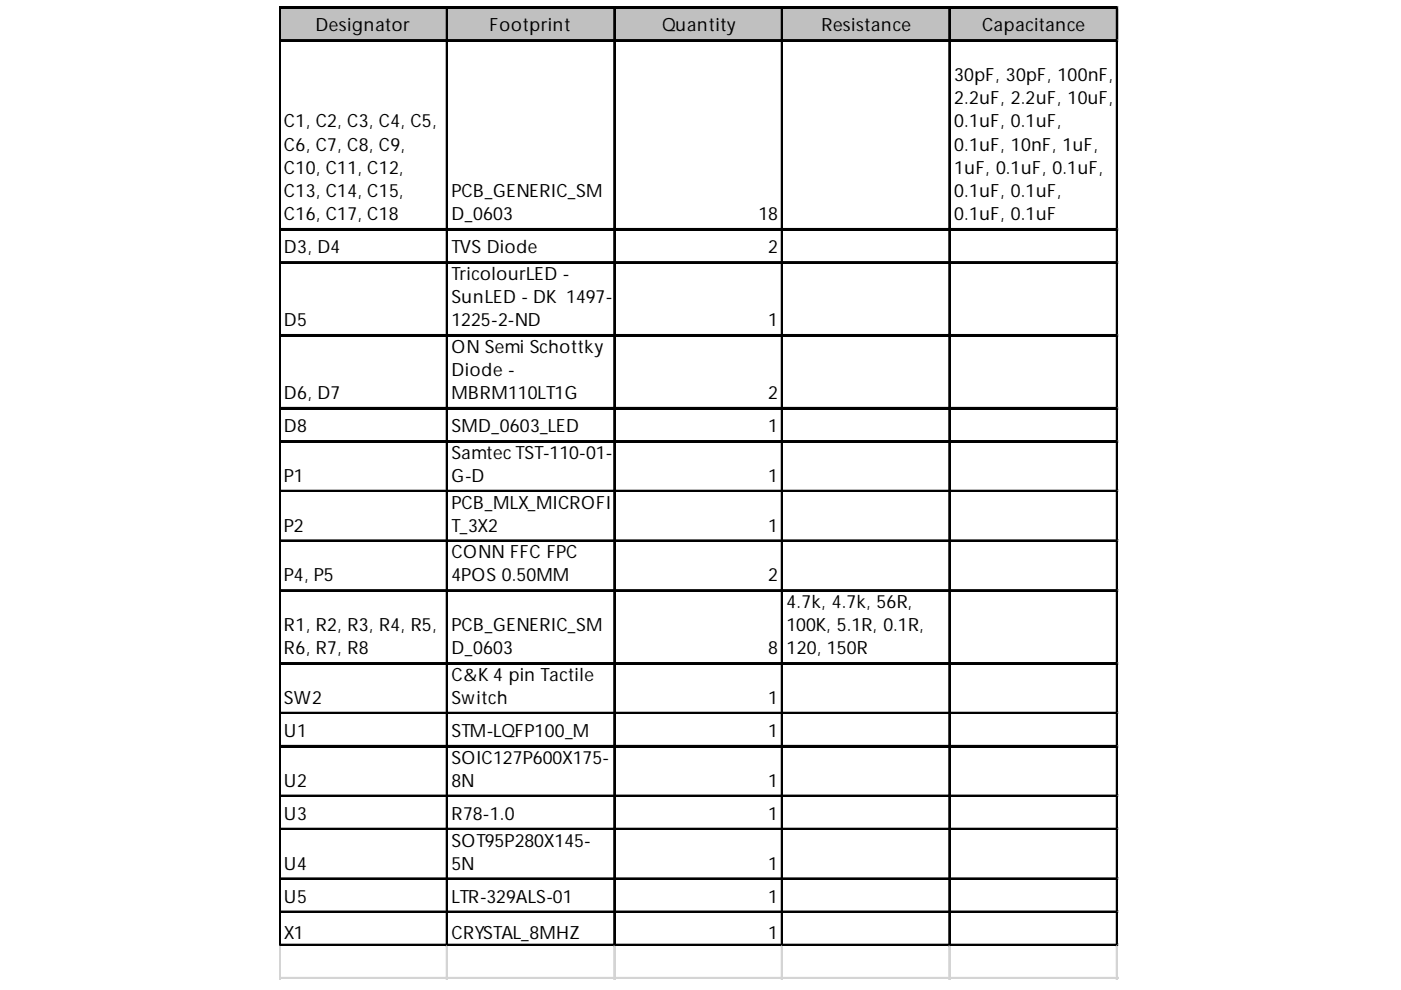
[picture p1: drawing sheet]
<svg xmlns="http://www.w3.org/2000/svg" width="297mm" height="210mm" viewBox="0 0 297 210" stroke-linecap="round" stroke-linejoin="round" font-family="sans-serif">
<defs><g id="words">
<g font-size="3.9">
<text x="66.9" y="6.7">Designator</text>
<text x="103.8" y="6.7">Footprint</text>
<text x="140.4" y="6.7">Quantity</text>
<text x="174.1" y="6.7">Resistance</text>
<text x="208.3" y="6.7">Capacitance</text>
<text x="202.3" y="17.2">30pF, 30pF, 100nF,</text>
<text x="202.3" y="22.1">2.2uF, 2.2uF, 10uF,</text>
<text x="60.2" y="27">C1, C2, C3, C4, C5,</text>
<text x="202.3" y="27">0.1uF, 0.1uF,</text>
<text x="60.2" y="31.9">C6, C7, C8, C9,</text>
<text x="202.3" y="31.9">0.1uF, 10nF, 1uF,</text>
<text x="60.2" y="36.9">C10, C11, C12,</text>
<text x="60.2" y="41.8">C13, C14, C15,</text>
<text x="95.7" y="41.8">PCB_GENERIC_SM</text>
<text x="202.3" y="36.9">1uF, 0.1uF, 0.1uF,</text>
<text x="202.3" y="41.8">0.1uF, 0.1uF,</text>
<text x="60.2" y="46.7">C16, C17, C18</text>
<text x="95.7" y="46.7">D_0603</text>
<text x="160.8" y="46.7">18</text>
<text x="202.3" y="46.7">0.1uF, 0.1uF</text>
<text x="60.2" y="53.7">D3, D4</text>
<text x="95.7" y="53.7">TVS Diode</text>
<text x="162.9" y="53.7">2</text>
<text x="95.7" y="59.3">TricolourLED -</text>
<text x="95.7" y="64.3">SunLED - DK 1497-</text>
<text x="60.2" y="69.2">D5</text>
<text x="95.7" y="69.2">1225-2-ND</text>
<text x="162.9" y="69.2">1</text>
<text x="95.7" y="74.8">ON Semi Schottky</text>
<text x="95.7" y="79.7">Diode -</text>
<text x="60.2" y="84.6">D6, D7</text>
<text x="95.7" y="84.6">MBRM110LT1G</text>
<text x="162.9" y="84.6">2</text>
<text x="60.2" y="91.7">D8</text>
<text x="95.7" y="91.7">SMD_0603_LED</text>
<text x="162.9" y="91.7">1</text>
<text x="95.7" y="97.3">Samtec TST-110-01-</text>
<text x="60.2" y="102.2">P1</text>
<text x="95.7" y="102.2">G-D</text>
<text x="95.7" y="107.8">PCB_MLX_MICROFI</text>
<text x="162.9" y="102.2">1</text>
<text x="60.2" y="112.7">P2</text>
<text x="95.7" y="112.7">T_3X2</text>
<text x="162.9" y="112.7">1</text>
<text x="95.7" y="118.4">CONN FFC FPC</text>
<text x="60.2" y="123.3">P4, P5</text>
<text x="95.7" y="123.3">4POS 0.50MM</text>
<text x="162.9" y="123.3">2</text>
<text x="166.8" y="128.9">4.7k, 4.7k, 56R,</text>
<text x="60.2" y="133.8">R1, R2, R3, R4, R5,</text>
<text x="95.7" y="133.8">PCB_GENERIC_SM</text>
<text x="166.8" y="133.8">100K, 5.1R, 0.1R,</text>
<text x="60.2" y="138.7">R6, R7, R8</text>
<text x="95.7" y="138.7">D_0603</text>
<text x="162.9" y="138.7">8</text>
<text x="166.8" y="138.7">120, 150R</text>
<text x="60.2" y="149.3">SW2</text>
<text x="95.7" y="144.4">C&amp;K 4 pin Tactile</text>
<text x="95.7" y="149.3">Switch</text>
<text x="162.9" y="149.3">1</text>
<text x="60.2" y="156.3">U1</text>
<text x="95.7" y="156.3">STM-LQFP100_M</text>
<text x="95.7" y="161.9">SOIC127P600X175-</text>
<text x="162.9" y="156.3">1</text>
<text x="60.2" y="166.8">U2</text>
<text x="95.7" y="166.8">8N</text>
<text x="162.9" y="166.8">1</text>
<text x="60.2" y="173.9">U3</text>
<text x="95.7" y="173.9">R78-1.0</text>
<text x="162.9" y="173.9">1</text>
<text x="95.7" y="179.5">SOT95P280X145-</text>
<text x="60.2" y="184.4">U4</text>
<text x="95.7" y="184.4">5N</text>
<text x="162.9" y="184.4">1</text>
<text x="60.2" y="191.4">U5</text>
<text x="95.7" y="191.4">LTR-329ALS-01</text>
<text x="162.9" y="191.4">1</text>
<text x="60.2" y="199.2">X1</text>
<text x="95.7" y="199.2">CRYSTAL_8MHZ</text>
<text x="162.9" y="199.2">1</text>
</g>
</g></defs>
<path d="M59.5 1.7h177.6v7.1h-177.6z" fill="#c0c0c0"/>
<g fill="none" stroke="#000" stroke-width=".35">
<path d="M59.2 1.4v199.2M59.3 1.4v199.2M59.5 1.4h177.6M59.5 1.6h177.6M59.5 8.5h177.6M59.5 8.6h177.6M94.7 1.8v198.8M94.8 1.8v198.8M130.2 1.8v198.8M130.4 1.8v198.8M165.7 1.8v198.8M165.9 1.8v198.8"/>
<path d="M201.2 1.8v198.8M201.4 1.8v198.8M236.7 1.8v198.8M236.9 1.8v198.8M59.5 48.5h177.6M59.5 48.7h177.6M59.5 55.5h177.6M59.5 55.7h177.6M59.5 71h177.6M59.5 71.2h177.6M59.5 86.4h177.6M59.5 86.6h177.6"/>
<path d="M59.5 93.5h177.6M59.5 93.6h177.6M59.5 104h177.6M59.5 104.2h177.6M59.5 114.5h177.6M59.5 114.7h177.6M59.5 125.1h177.6M59.5 125.3h177.6M59.5 140.5h177.6M59.5 140.7h177.6M59.5 151.1h177.6M59.5 151.3h177.6"/>
<path d="M59.5 158.1h177.6M59.5 158.3h177.6M59.5 168.6h177.6M59.5 168.8h177.6M59.5 175.7h177.6M59.5 175.8h177.6M59.5 186.2h177.6M59.5 186.4h177.6M59.5 193.2h177.6M59.5 193.4h177.6M59.5 200.3h177.6M59.5 200.4h177.6"/>
</g>
<g fill="none" stroke="#d4d4d4" stroke-width=".35">
<path d="M237.1 1.4h.1M59.2 200.6v7.1M59.3 200.6v7.1M94.7 200.6v7.1M94.8 200.6v7.1M130.2 200.6v7.1M130.4 200.6v7.1M165.7 200.6v7.1M165.9 200.6v7.1M201.2 200.6v7.1M201.4 200.6v7.1M236.7 200.6v7.1"/>
<path d="M236.9 200.6v7.1"/>
</g>
<path d="M237.1 1.4v.4z" fill="#d4d4d4"/>
<path d="M237.1 8.5h.1" fill="none" stroke="#d4d4d4" stroke-width=".35"/>
<path d="M237.1 8.5v.3z" fill="#d4d4d4"/>
<path d="M237.1 48.5h.1" fill="none" stroke="#d4d4d4" stroke-width=".35"/>
<path d="M237.1 48.5v.4z" fill="#d4d4d4"/>
<path d="M237.1 55.5h.1" fill="none" stroke="#d4d4d4" stroke-width=".35"/>
<path d="M237.1 55.5v.4z" fill="#d4d4d4"/>
<path d="M237.1 71h.1" fill="none" stroke="#d4d4d4" stroke-width=".35"/>
<path d="M237.1 71v.3z" fill="#d4d4d4"/>
<path d="M237.1 86.4h.1" fill="none" stroke="#d4d4d4" stroke-width=".35"/>
<path d="M237.1 86.4v.4z" fill="#d4d4d4"/>
<path d="M237.1 93.5h.1" fill="none" stroke="#d4d4d4" stroke-width=".35"/>
<path d="M237.1 93.5v.3z" fill="#d4d4d4"/>
<path d="M237.1 104h.1" fill="none" stroke="#d4d4d4" stroke-width=".35"/>
<path d="M237.1 104v.4z" fill="#d4d4d4"/>
<path d="M237.1 114.5h.1" fill="none" stroke="#d4d4d4" stroke-width=".35"/>
<path d="M237.1 114.5v.4z" fill="#d4d4d4"/>
<path d="M237.1 125.1h.1" fill="none" stroke="#d4d4d4" stroke-width=".35"/>
<path d="M237.1 125.1v.3z" fill="#d4d4d4"/>
<path d="M237.1 140.5h.1" fill="none" stroke="#d4d4d4" stroke-width=".35"/>
<path d="M237.1 140.5v.4z" fill="#d4d4d4"/>
<path d="M237.1 151.1h.1" fill="none" stroke="#d4d4d4" stroke-width=".35"/>
<path d="M237.1 151.1v.3z" fill="#d4d4d4"/>
<path d="M237.1 158.1h.1" fill="none" stroke="#d4d4d4" stroke-width=".35"/>
<path d="M237.1 158.1v.4z" fill="#d4d4d4"/>
<path d="M237.1 168.6h.1" fill="none" stroke="#d4d4d4" stroke-width=".35"/>
<path d="M237.1 168.6v.4z" fill="#d4d4d4"/>
<path d="M237.1 175.7h.1" fill="none" stroke="#d4d4d4" stroke-width=".35"/>
<path d="M237.1 175.7v.3z" fill="#d4d4d4"/>
<path d="M237.1 186.2h.1" fill="none" stroke="#d4d4d4" stroke-width=".35"/>
<path d="M237.1 186.2v.4z" fill="#d4d4d4"/>
<path d="M237.1 193.2h.1" fill="none" stroke="#d4d4d4" stroke-width=".35"/>
<path d="M237.1 193.2v.4z" fill="#d4d4d4"/>
<path d="M237.1 200.3h.1" fill="none" stroke="#d4d4d4" stroke-width=".35"/>
<path d="M237.1 200.3v.3z" fill="#d4d4d4"/>
<path d="M59.2 207.3h177.9M59.2 207.5h177.9" fill="none" stroke="#d4d4d4" stroke-width=".35"/>
<use href="#words"/>
</svg>
